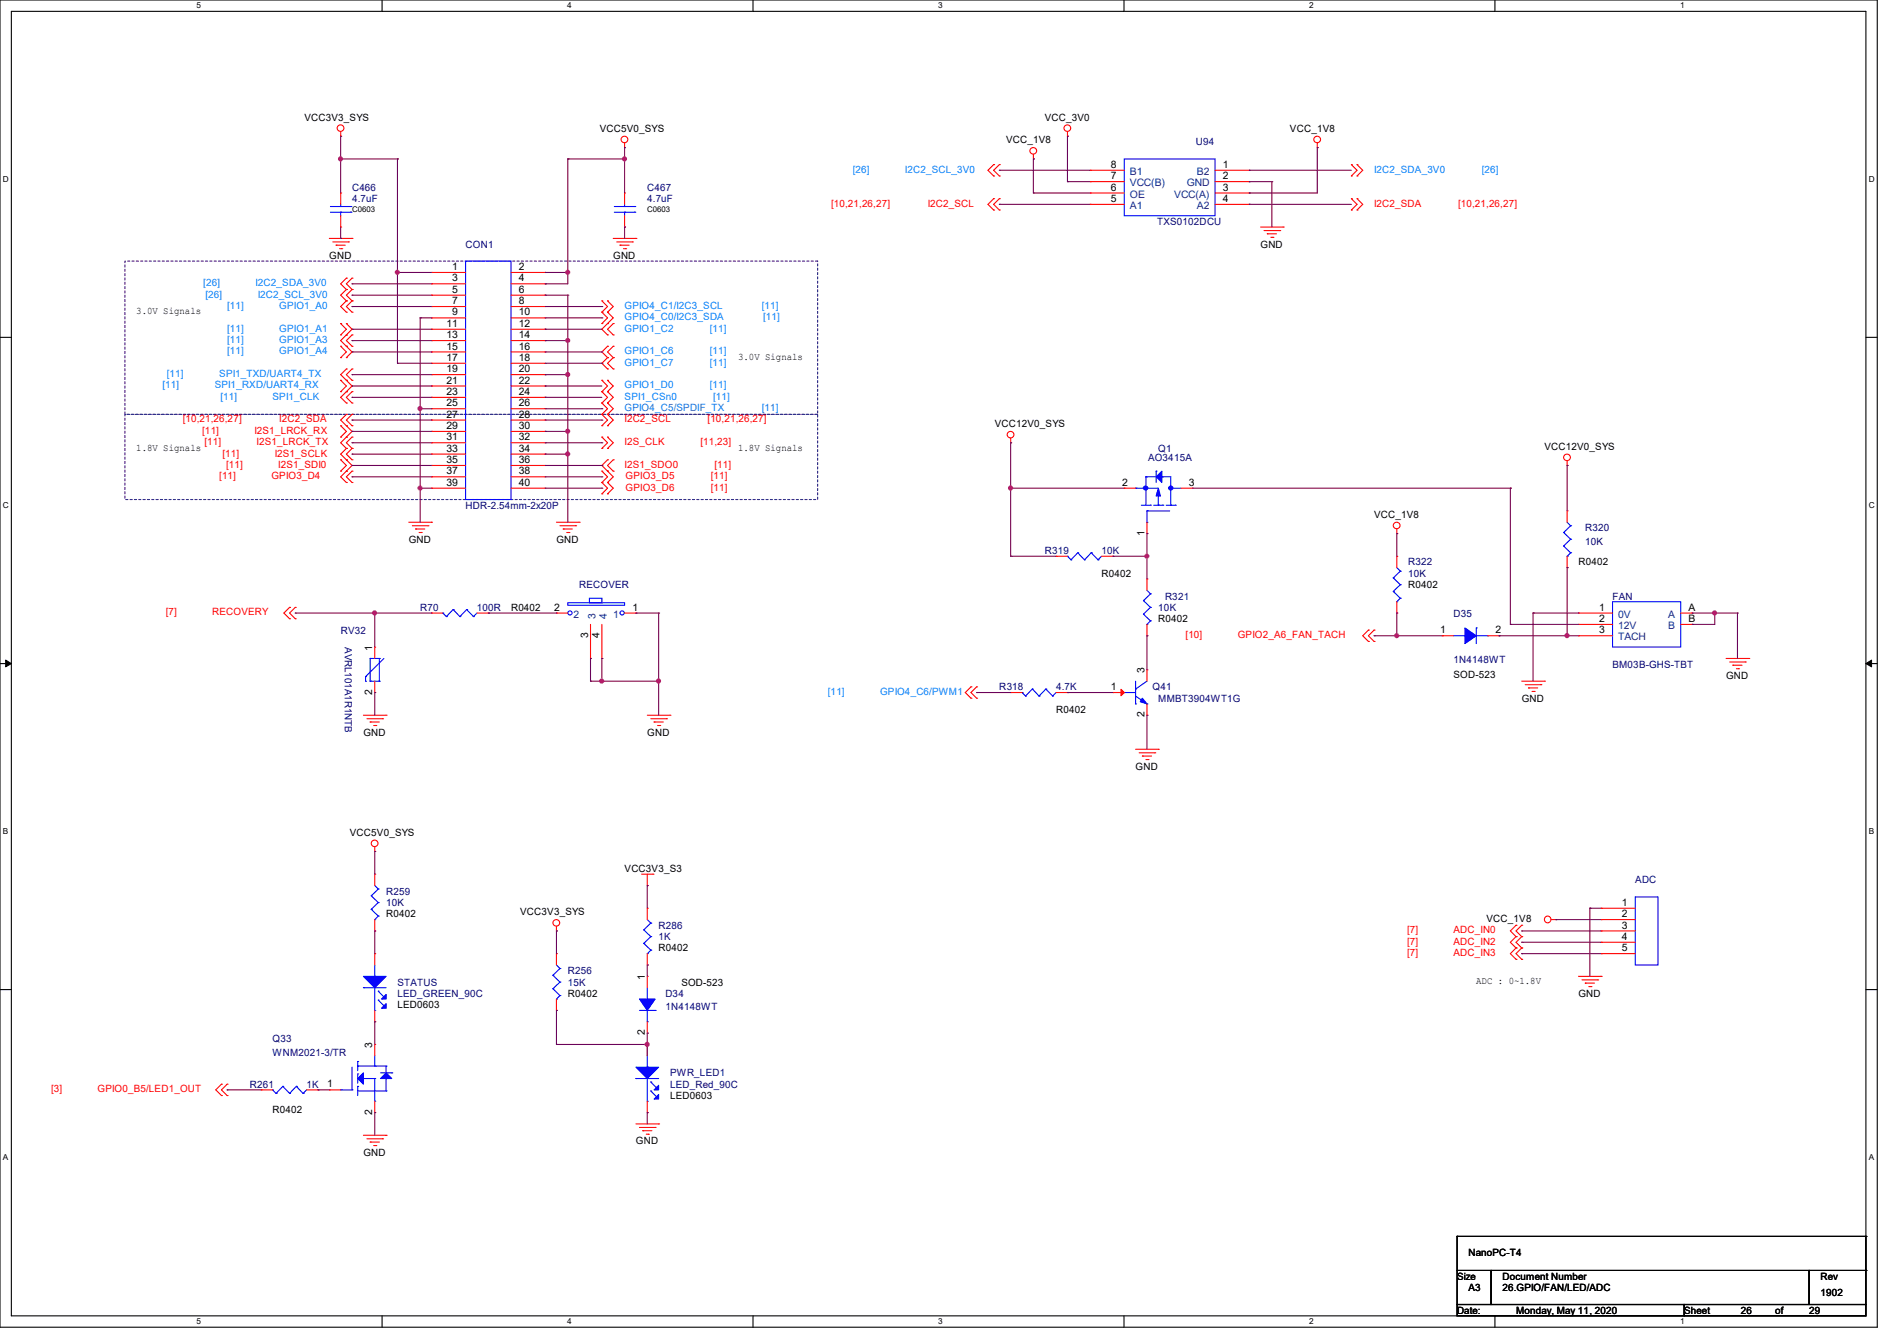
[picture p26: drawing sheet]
<svg xmlns="http://www.w3.org/2000/svg" width="297mm" height="210mm" viewBox="0 0 297 210" stroke-linecap="round" stroke-linejoin="round" font-family="sans-serif">
<defs><g id="words">
<g font-size="1.6">
<text x="47.7" y="18.9">VCC3V3_SYS</text>
<text x="93.9" y="20.7">VCC5V0_SYS</text>
<text x="157.5" y="22.4">VCC_1V8</text>
<text x="163.6" y="18.9">VCC_3V0</text>
<text x="202" y="20.7">VCC_1V8</text>
<text x="173.9" y="29.8">6</text>
<text x="173.9" y="28.1">7</text>
<text x="173.9" y="26.3">8</text>
<text x="191.5" y="26.3">1</text>
<text x="191.5" y="28.1">2</text>
<text x="191.5" y="29.8">3</text>
<text x="173.9" y="31.6">5</text>
<text x="191.5" y="31.6">4</text>
<text x="51.6" y="40.6">GND</text>
<text x="96" y="40.6">GND</text>
<text x="197.4" y="38.8">GND</text>
<text x="70.8" y="42.3">1</text>
<text x="70.8" y="44.1">3</text>
<text x="70.8" y="45.8">5</text>
<text x="70.8" y="47.6">7</text>
<text x="81.2" y="42.3">2</text>
<text x="81.2" y="44.1">4</text>
<text x="81.2" y="45.8">6</text>
<text x="81.2" y="47.6">8</text>
<text x="21.3" y="49.2">3.0V Signals</text>
<text x="69.9" y="51.2">11</text>
<text x="69.9" y="53">13</text>
<text x="70.8" y="49.4">9</text>
<text x="81.2" y="49.4">10</text>
<text x="81.2" y="51.2">12</text>
<text x="81.2" y="53">14</text>
<text x="69.9" y="54.7">15</text>
<text x="69.9" y="56.5">17</text>
<text x="69.9" y="58.3">19</text>
<text x="81.2" y="54.7">16</text>
<text x="81.2" y="56.5">18</text>
<text x="81.2" y="58.3">20</text>
<text x="115.6" y="56.3">3.0V Signals</text>
<text x="69.9" y="60.1">21</text>
<text x="69.9" y="61.8">23</text>
<text x="69.9" y="63.6">25</text>
<text x="69.9" y="65.4">27</text>
<text x="81.2" y="60.1">22</text>
<text x="81.2" y="61.8">24</text>
<text x="81.2" y="63.6">26</text>
<text x="81.2" y="65.4">28</text>
<text x="21.3" y="70.6">1.8V Signals</text>
<text x="69.9" y="67.2">29</text>
<text x="69.9" y="69">31</text>
<text x="69.9" y="70.7">33</text>
<text x="81.2" y="67.2">30</text>
<text x="81.2" y="69">32</text>
<text x="81.2" y="70.7">34</text>
<text x="115.6" y="70.6">1.8V Signals</text>
<text x="155.7" y="66.9">VCC12V0_SYS</text>
<text x="241.8" y="70.4">VCC12V0_SYS</text>
<text x="69.9" y="72.5">35</text>
<text x="69.9" y="74.3">37</text>
<text x="69.9" y="76.1">39</text>
<text x="81.2" y="72.5">36</text>
<text x="81.2" y="74.3">38</text>
<text x="81.2" y="76.1">40</text>
<text x="175.7" y="76.1">2</text>
<text x="186.1" y="76.1">3</text>
<text x="179.2" y="83.9" transform="rotate(-90 179.2 83.9)">1</text>
<text x="215.1" y="81.1">VCC_1V8</text>
<text x="64" y="85">GND</text>
<text x="87.1" y="85">GND</text>
<text x="247.1" y="88.6">R0402</text>
<text x="80" y="95.7">R0402</text>
<text x="86.8" y="95.6">2</text>
<text x="99" y="95.6">1</text>
<text x="172.5" y="90.3">R0402</text>
<text x="220.5" y="92.1">R0402</text>
<text x="250.4" y="95.6">1</text>
<text x="264.4" y="95.6">A</text>
<text x="58.3" y="101.9" transform="rotate(-90 58.3 101.9)">1</text>
<text x="92.1" y="99.9" transform="rotate(-90 92.1 99.9)">3</text>
<text x="93.9" y="99.9" transform="rotate(-90 93.9 99.9)">4</text>
<text x="181.4" y="97.4">R0402</text>
<text x="225.5" y="99.2">1</text>
<text x="234.1" y="99.2">2</text>
<text x="250.4" y="97.4">2</text>
<text x="250.4" y="99.2">3</text>
<text x="264.4" y="97.4">B</text>
<text x="179.2" y="105.5" transform="rotate(-90 179.2 105.5)">3</text>
<text x="227.6" y="106.2">SOD-523</text>
<text x="270.3" y="106.3">GND</text>
<text x="58.3" y="108.8" transform="rotate(-90 58.3 108.8)">2</text>
<text x="165.4" y="111.7">R0402</text>
<text x="173.9" y="108.1">1</text>
<text x="179.2" y="112.4" transform="rotate(-90 179.2 112.4)">2</text>
<text x="238.3" y="109.9">GND</text>
<text x="56.9" y="115.2">GND</text>
<text x="101.3" y="115.2">GND</text>
<text x="177.8" y="120.6">GND</text>
<text x="54.8" y="130.9">VCC5V0_SYS</text>
<text x="97.8" y="136.6">VCC3V3_S3</text>
<text x="60.5" y="143.7">R0402</text>
<text x="81.4" y="143.3">VCC3V3_SYS</text>
<text x="253.9" y="141.9">1</text>
<text x="253.9" y="143.6">2</text>
<text x="103.1" y="149">R0402</text>
<text x="232.7" y="144.4">VCC_1V8</text>
<text x="253.9" y="145.4">3</text>
<text x="253.9" y="147.2">4</text>
<text x="253.9" y="149">5</text>
<text x="101" y="153.5" transform="rotate(-90 101 153.5)">1</text>
<text x="106.7" y="154.3">SOD-523</text>
<text x="231.1" y="154.1">ADC : 0~1.8V</text>
<text x="62.2" y="157.9">LED0603</text>
<text x="88.9" y="156.1">R0402</text>
<text x="247.1" y="156.1">GND</text>
<text x="58.3" y="164.1" transform="rotate(-90 58.3 164.1)">3</text>
<text x="101" y="162.1" transform="rotate(-90 101 162.1)">2</text>
<text x="51.2" y="170.3">1</text>
<text x="104.9" y="172.1">LED0603</text>
<text x="42.7" y="174.2">R0402</text>
<text x="58.3" y="174.6" transform="rotate(-90 58.3 174.6)">2</text>
<text x="99.6" y="179.2">GND</text>
<text x="56.9" y="181">GND</text>
<text x="229.9" y="196.7">NanoPC-T4</text>
<text x="228.1" y="200.4">Size</text>
<text x="229.9" y="202.2">A3</text>
<text x="235.2" y="200.4">Document Number</text>
<text x="235.2" y="202.2">26.GPIO/FAN/LED/ADC</text>
<text x="285" y="202.9">1902</text>
<text x="285" y="200.4">Rev</text>
<text x="228.1" y="205.7">Date:</text>
<text x="237.4" y="205.7">Monday, May 11, 2020</text>
<text x="263.7" y="205.7">Sheet</text>
<text x="272.6" y="205.7">26</text>
<text x="277.9" y="205.7">of</text>
<text x="283.2" y="205.7">29</text>
</g>
<g font-size="1.6" fill="#000080">
<text x="187.2" y="22.8">U94</text>
<text x="55.1" y="29.9">C466</text>
<text x="101.3" y="29.9">C467</text>
<text x="55.1" y="31.7">4.7uF</text>
<text x="101.3" y="31.7">4.7uF</text>
<text x="181.2" y="35.2">TXS0102DCU</text>
<text x="72.9" y="38.8">CON1</text>
<text x="181.4" y="70.8">Q1</text>
<text x="179.7" y="72.2">AO3415A</text>
<text x="72.9" y="79.7">HDR-2.54mm-2x20P</text>
<text x="248.2" y="83.2">R320</text>
<text x="163.6" y="86.8">R319</text>
<text x="172.5" y="86.8">10K</text>
<text x="220.5" y="88.6">R322</text>
<text x="248.2" y="85.3">10K</text>
<text x="65.8" y="95.7">R70</text>
<text x="74.7" y="95.7">100R</text>
<text x="90.7" y="92.1">RECOVER</text>
<text x="181.4" y="95.7">10K</text>
<text x="182.4" y="93.9">R321</text>
<text x="220.5" y="90.3">10K</text>
<text x="252.5" y="93.9">FAN</text>
<text x="53.3" y="99.2">RV32</text>
<text x="54" y="101.3" transform="rotate(90 54 101.3)">AVRL101A1R1NTB</text>
<text x="227.6" y="96.6">D35</text>
<text x="227.6" y="103.8">1N4148WT</text>
<text x="252.5" y="104.6">BM03B-GHS-TBT</text>
<text x="156.5" y="108.1">R318</text>
<text x="165.3" y="108.1">4.7K</text>
<text x="180.5" y="108.1">Q41</text>
<text x="181.4" y="109.9">MMBT3904WT1G</text>
<text x="60.5" y="140.1">R259</text>
<text x="60.5" y="141.9">10K</text>
<text x="256" y="138.3">ADC</text>
<text x="103.1" y="145.5">R286</text>
<text x="103.1" y="147.2">1K</text>
<text x="62.2" y="154.3">STATUS</text>
<text x="88.9" y="152.6">R256</text>
<text x="88.9" y="154.3">15K</text>
<text x="62.2" y="156.1">LED_GREEN_90C</text>
<text x="104.2" y="156.1">D34</text>
<text x="104.2" y="158.2">1N4148WT</text>
<text x="42.7" y="163.2">Q33</text>
<text x="42.7" y="165.3">WNM2021-3/TR</text>
<text x="39.1" y="170.3">R261</text>
<text x="48" y="170.3">1K</text>
<text x="104.9" y="168.6">PWR_LED1</text>
<text x="104.9" y="170.3">LED_Red_90C</text>
</g>
<g font-size="1.6" fill="#0080ff">
<text x="133.5" y="27.1">[26]</text>
<text x="141.7" y="27.1">I2C2_SCL_3V0</text>
<text x="215.1" y="27.1">I2C2_SDA_3V0</text>
<text x="232" y="27.1">[26]</text>
<text x="31.8" y="44.8">[26]</text>
<text x="32.2" y="46.6">[26]</text>
<text x="40" y="44.8">I2C2_SDA_3V0</text>
<text x="40.3" y="46.6">I2C2_SCL_3V0</text>
<text x="35.6" y="48.4">[11]</text>
<text x="35.6" y="51.9">[11]</text>
<text x="35.6" y="53.7">[11]</text>
<text x="43.7" y="48.4">GPIO1_A0</text>
<text x="43.7" y="51.9">GPIO1_A1</text>
<text x="43.7" y="53.7">GPIO1_A3</text>
<text x="97.8" y="48.4">GPIO4_C1/I2C3_SCL</text>
<text x="97.8" y="50.2">GPIO4_C0/I2C3_SDA</text>
<text x="97.8" y="51.9">GPIO1_C2</text>
<text x="111.1" y="51.9">[11]</text>
<text x="119.3" y="48.4">[11]</text>
<text x="119.5" y="50.2">[11]</text>
<text x="26.1" y="59.1">[11]</text>
<text x="34.3" y="59.1">SPI1_TXD/UART4_TX</text>
<text x="35.6" y="55.5">[11]</text>
<text x="43.7" y="55.5">GPIO1_A4</text>
<text x="97.8" y="55.5">GPIO1_C6</text>
<text x="97.8" y="57.3">GPIO1_C7</text>
<text x="111.1" y="55.5">[11]</text>
<text x="111.1" y="57.3">[11]</text>
<text x="25.4" y="60.8">[11]</text>
<text x="33.6" y="60.8">SPI1_RXD/UART4_RX</text>
<text x="34.5" y="62.6">[11]</text>
<text x="42.7" y="62.6">SPI1_CLK</text>
<text x="97.8" y="62.6">SPI1_CSn0</text>
<text x="97.8" y="60.8">GPIO1_D0</text>
<text x="111.1" y="60.8">[11]</text>
<text x="111.7" y="62.6">[11]</text>
<text x="129.6" y="108.8">[11]</text>
<text x="137.8" y="108.8">GPIO4_C6/PWM1</text>
</g>
<g font-size="1.6" fill="#004080">
<text x="176.9" y="29.2">VCC(B)</text>
<text x="176.9" y="27.4">B1</text>
<text x="185.8" y="29.2">GND</text>
<text x="187.4" y="27.4">B2</text>
<text x="176.9" y="32.7">A1</text>
<text x="176.9" y="30.9">OE</text>
<text x="183.9" y="30.9">VCC(A)</text>
<text x="187.4" y="32.7">A2</text>
<text x="89.8" y="96.7">2</text>
<text x="93.2" y="96.9" transform="rotate(-90 93.2 96.9)">3</text>
<text x="95" y="96.9" transform="rotate(-90 95 96.9)">4</text>
<text x="96" y="96.7">1</text>
<text x="253.4" y="96.7">0V</text>
<text x="253.4" y="98.5">12V</text>
<text x="253.4" y="100.3">TACH</text>
<text x="261.2" y="96.7">A</text>
<text x="261.2" y="98.5">B</text>
</g>
<g font-size="1.6" fill="#f00">
<text x="130.1" y="32.4">[10,21,26,27]</text>
<text x="145.2" y="32.4">I2C2_SCL</text>
<text x="215.1" y="32.4">I2C2_SDA</text>
<text x="228.3" y="32.4">[10,21,26,27]</text>
<text x="28.6" y="66.2">[10,21,26,27]</text>
<text x="31.7" y="67.9">[11]</text>
<text x="32" y="69.7">[11]</text>
<text x="34.8" y="71.5">[11]</text>
<text x="39.8" y="67.9">I2S1_LRCK_RX</text>
<text x="40.2" y="69.7">I2S1_LRCK_TX</text>
<text x="43" y="71.5">I2S1_SCLK</text>
<text x="43.7" y="66.2">I2C2_SDA</text>
<text x="97.8" y="69.7">I2S_CLK</text>
<text x="97.8" y="66.2">I2C2_SCL</text>
<text x="109.7" y="69.7">[11,23]</text>
<text x="110.8" y="66.2">[10,21,26,27]</text>
<text x="34.3" y="75.1">[11]</text>
<text x="35.4" y="73.3">[11]</text>
<text x="42.5" y="75.1">GPIO3_D4</text>
<text x="43.6" y="73.3">I2S1_SDI0</text>
<text x="97.8" y="73.3">I2S1_SDO0</text>
<text x="98" y="75.1">GPIO3_D5</text>
<text x="98" y="76.8">GPIO3_D6</text>
<text x="111.3" y="75.1">[11]</text>
<text x="111.3" y="76.8">[11]</text>
<text x="111.8" y="73.3">[11]</text>
<text x="26" y="96.4">[7]</text>
<text x="33.2" y="96.4">RECOVERY</text>
<text x="185.6" y="99.9">[10]</text>
<text x="193.8" y="99.9">GPIO2_A6_FAN_TACH</text>
<text x="220.3" y="148">[7]</text>
<text x="220.3" y="146.2">[7]</text>
<text x="220.3" y="149.7">[7]</text>
<text x="227.6" y="148">ADC_IN2</text>
<text x="227.6" y="146.2">ADC_IN0</text>
<text x="227.6" y="149.7">ADC_IN3</text>
<text x="8" y="171.1">[3]</text>
<text x="15.3" y="171.1">GPIO0_B5/LED1_OUT</text>
</g>
<g font-size="1.6" fill="#0080c0">
<text x="97.8" y="64.4">GPIO4_C5/SPDIF_TX</text>
<text x="119.3" y="64.4">[11]</text>
</g>
<g font-size="1.3">
<text x="30.8" y="1.3">5</text>
<text x="88.8" y="1.3">4</text>
<text x="146.9" y="1.3">3</text>
<text x="205" y="1.3">2</text>
<text x="263.1" y="1.3">1</text>
<text x=".5" y="28.4">D</text>
<text x="292.6" y="28.4">D</text>
<text x=".5" y="79.5">C</text>
<text x="292.6" y="79.5">C</text>
<text x=".5" y="130.6">B</text>
<text x="292.6" y="130.6">B</text>
<text x=".5" y="181.7">A</text>
<text x="292.6" y="181.7">A</text>
<text x="30.8" y="207.4">5</text>
<text x="88.8" y="207.4">4</text>
<text x="146.9" y="207.4">3</text>
<text x="205" y="207.4">2</text>
<text x="263.1" y="207.4">1</text>
</g>
<g font-size="1.2">
<text x="55.1" y="33.1">C0603</text>
<text x="101.3" y="33.1">C0603</text>
</g>
</g></defs>
<path d="M0 0h293.9v207.9h-293.9zM1.8 1.8h290.3v204.3h-290.3z" fill="none" stroke="#000" stroke-width=".17"/>
<g fill="#fff">
<path d="M30.8 .2h.7v1.4h-.7z"/>
<path d="M30.8 206.2h.7v1.4h-.7z"/>
</g>
<path d="M59.8 0v1.8M59.8 206.1v1.8" fill="none" stroke="#000" stroke-width=".17"/>
<g fill="#fff">
<path d="M88.8 .2h.7v1.4h-.7z"/>
<path d="M88.8 206.2h.7v1.4h-.7z"/>
</g>
<path d="M117.9 0v1.8M117.9 206.1v1.8" fill="none" stroke="#000" stroke-width=".17"/>
<g fill="#fff">
<path d="M146.9 .2h.7v1.4h-.7z"/>
<path d="M146.9 206.2h.7v1.4h-.7z"/>
</g>
<path d="M176 0v1.8M176 206.1v1.8" fill="none" stroke="#000" stroke-width=".17"/>
<g fill="#fff">
<path d="M205 .2h.7v1.4h-.7z"/>
<path d="M205 206.2h.7v1.4h-.7z"/>
</g>
<path d="M234.1 0v1.8M234.1 206.1v1.8" fill="none" stroke="#000" stroke-width=".17"/>
<g fill="#fff">
<path d="M263.1 .2h.6v1.4h-.6z"/>
<path d="M263.1 206.2h.6v1.4h-.6z"/>
<path d="M.5 27.3h.9v1.4h-.9z"/>
<path d="M292.6 27.3h.9v1.4h-.9z"/>
<path d="M.5 78.4h.9v1.4h-.9z"/>
<path d="M292.6 78.4h.9v1.4h-.9z"/>
</g>
<path d="M0 52.8h1.8M292.1 52.8h1.8" fill="none" stroke="#000" stroke-width=".17"/>
<g fill="#fff">
<path d="M.5 129.5h.8v1.4h-.8z"/>
<path d="M292.6 129.5h.8v1.4h-.8z"/>
</g>
<path d="M0 103.9h1.8M292.1 103.9h1.8" fill="none" stroke="#000" stroke-width=".17"/>
<path d="M.9 103.4l.9 .5-.9 .5zM292.1 103.9l.9-.5v1z" fill="#000" stroke="#000" stroke-width=".16"/>
<g fill="#fff">
<path d="M.5 180.5h.8v1.4h-.8z"/>
<path d="M292.6 180.5h.8v1.4h-.8z"/>
</g>
<g fill="none" stroke="#000" stroke-width=".17">
<path d="M0 155h1.8M292.1 155h1.8M228.1 199h5.4v5.3h-5.4zM228.1 193.6h.1M228.1 193.6v5.4M228.1 193.6h64M233.5 199h49.8v5.3h-49.8zM283.3 199h8.8v5.3h-8.8zM292.1 193.6h.1M292.1 199h.1M292.1 193.6v5.4M228.1 204.3h35.6v1.8h-35.6z"/>
<path d="M263.7 204.3h28.4v1.8h-28.4z"/>
</g>
<path d="M19.6 40.9h108.4v24h-108.4zM19.6 64.9h108.4v13.3h-108.4z" fill="none" stroke="#400080" stroke-width=".17" stroke-dasharray=".3 .3"/>
<g fill="none" stroke="#f00" stroke-width=".17">
<path d="M51.6 37.3h3.5M52.1 37.9h2.5M52.6 38.4h.1M52.6 38.4h1.5M53.2 38.9h.3M53.3 21.3h.1M53.3 30.2h.1M53.3 35.6h.1M53.3 20.6v.7M53.3 30.2v1.8M53.3 33.8v1.8M53.5 38.9h.1"/>
<path d="M54.6 37.9h.1M55.1 37.3h.1M96 37.3h3.6M96.6 37.9h2.4M97.1 38.4h.1M97.1 38.4h1.4M97.6 38.9h.4M97.8 23.1h.1M97.8 30.2h.1M97.8 35.6h.1M97.8 22.4v.7M97.8 30.2v1.8"/>
<path d="M97.8 33.8v1.8M98 38.9h.1M99 37.9h.1M99.6 37.3h.1M155.6 32.9h.1M155.6 31.1h.1M155.6 27.6h.1M155.6 25.8h.1M155.6 31.1l-.9 .9 .9 .9M155.6 25.8l-.9 .9 .9 .9M156.5 32.9h.1M156.5 31.1h.1"/>
<path d="M156.5 27.6h.1M156.5 25.8h.1M156.5 31.1l-.9 .9 .9 .9M156.5 25.8l-.9 .9 .9 .9M161.8 24.9h.1M161.8 24.2v.7M167.1 21.3h.1M167.1 20.6v.7M170.7 32h.1M170.7 30.2h.1M170.7 28.4h.1M170.7 26.7h.1"/>
<path d="M170.7 26.7h5.3M170.7 28.4h5.3M170.7 30.2h5.3M170.7 32h5.3M190.2 26.7h5.4M190.2 28.4h5.4M190.2 30.2h5.4M190.2 32h5.4M195.6 26.7h.1M195.6 28.4h.1M195.6 30.2h.1M195.6 32h.1"/>
<path d="M197.4 35.6h3.5M197.9 36.1h2.5M198.4 36.6h.1M198.4 36.6h1.5M199 37.2h.3M199.3 37.2h.1M200.4 36.1h.1M200.9 35.6h.1M206.2 23.1h.1M206.2 22.4v.7M211.6 32.9h.1M211.6 31.1h.1"/>
<path d="M211.6 27.6h.1M211.6 25.8h.1M211.6 31.1l.9 .9-.9 .9M211.6 25.8l.9 .9-.9 .9M212.5 32.9h.1M212.5 31.1h.1M212.5 27.6h.1M212.5 25.8h.1M212.5 31.1l.9 .9-.9 .9M212.5 25.8l.9 .9-.9 .9M53.3 59.6h.1M53.3 52.5h.1"/>
<path d="M53.3 50.7h.1M53.3 54.2h.1M53.3 56h.1M53.3 59.6l.9 .9-.9 .8M53.3 50.7l.9 .9-.9 .9M53.3 54.2l.9 .9-.9 .9M54.2 59.6h.1M54.2 57.8h.1M54.2 48.9h.1M54.2 47.1h.1M54.2 50.7h.1M54.2 52.5h.1"/>
<path d="M54.2 54.2h.1M54.2 56h.1M54.2 45.3h.1M54.2 43.6h.1M54.2 57.8l-.9 .9 1.8 1.8-1.8 1.7 .9 .9M54.2 47.1l-.9 .9 .9 .9M54.2 50.7l.9 .9-1.8 1.7 1.8 1.8-.9 .9M54.2 45.3l-.9 .9 .9 .9M54.2 43.6l-.9 .8 .9 .9M55.1 59.6h.1M55.1 57.8h.1M55.1 48.9h.1"/>
<path d="M55.1 47.1h.1M55.1 54.2h.1M55.1 52.5h.1M55.1 45.3h.1M55.1 43.6h.1M55.1 57.8l-.9 .9 .9 .9M55.1 47.1l-.9 .9 .9 .9M55.1 52.5l-.9 .8 .9 .9M55.1 45.3l-.9 .9 .9 .9M55.1 43.6l-.9 .8 .9 .9M67.6 42.7h.1M67.6 44.4h.1"/>
<path d="M67.6 46.2h.1M67.6 48h.1M67.6 49.8h.1M67.6 51.6h.1M67.6 53.3h.1M67.6 55.1h.1M67.6 56.9h.1M67.6 58.7h.1M67.6 42.7h5.3M67.6 44.4h5.3M67.6 46.2h5.3M67.6 48h5.3"/>
<path d="M67.6 49.8h5.3M67.6 51.6h5.3M67.6 53.3h5.3M67.6 55.1h5.3M67.6 56.9h5.3M67.6 58.7h5.3M80 42.7h5.3M80 44.4h5.3M80 46.2h5.3M80 48h5.3M80 49.8h5.3M80 51.6h5.3"/>
<path d="M80 53.3h5.3M80 55.1h5.3M80 56.9h5.3M80 58.7h5.3M85.3 42.7h.1M85.3 44.4h.1M85.3 46.2h.1M85.3 48h.1M85.3 49.8h.1M85.3 51.6h.1M85.3 53.3h.1M85.3 55.1h.1"/>
<path d="M85.3 56.9h.1M85.3 58.7h.1M94.2 59.6h.1M94.2 48.9h.1M94.2 47.1h.1M94.2 50.7h.1M94.2 59.6l.9 .9-.9 .8M94.2 47.1l.9 .9-.9 .9M94.2 48.9l.9 .9-.9 .9M95.1 59.6h.1M95.1 56h.1M95.1 54.2h.1"/>
<path d="M95.1 57.8h.1M95.1 48.9h.1M95.1 47.1h.1M95.1 50.7h.1M95.1 52.5h.1M95.1 59.6l.9 .9-.9 .8M95.1 54.2l-.9 .9 .9 .9M95.1 56l-.9 .9 .9 .9M95.1 47.1l.9 .9-.9 .9M95.1 48.9l.9 .9-1.8 1.8 .9 .9M96 54.2h.1M96 56h.1"/>
<path d="M96 57.8h.1M96 50.7h.1M96 52.5h.1M96 54.2l-.9 .9 .9 .9M96 56l-.9 .9 .9 .9M96 50.7l-.9 .9 .9 .9M53.3 61.3h.1M53.3 68.5h.1M53.3 66.7h.1M53.3 73.8h.1M53.3 72h.1M53.3 66.7l.9 .9-.9 .9"/>
<path d="M53.3 72l.9 .9-.9 .9M54.2 63.1h.1M54.2 61.3h.1M54.2 66.7h.1M54.2 68.5h.1M54.2 70.2h.1M54.2 72h.1M54.2 73.8h.1M54.2 75.6h.1M54.2 64.9h.1M54.2 64.9l-.9 .9 1.8 1.8-1.8 1.7 .9 .9M54.2 70.2l-.9 .9 1.8 1.8-1.8 1.8 .9 .9"/>
<path d="M55.1 63.1h.1M55.1 61.3h.1M55.1 70.2h.1M55.1 68.5h.1M55.1 72h.1M55.1 75.6h.1M55.1 73.8h.1M55.1 66.7h.1M55.1 64.9h.1M55.1 61.3l-.9 .9 .9 .9M55.1 68.5l-.9 .8 .9 .9M55.1 70.2l-.9 .9 .9 .9"/>
<path d="M55.1 73.8l-.9 .9 .9 .9M55.1 64.9l-.9 .9 .9 .9M67.6 60.5h.1M67.6 62.2h.1M67.6 64h.1M67.6 65.8h.1M67.6 67.6h.1M67.6 69.3h.1M67.6 71.1h.1M67.6 72.9h.1M67.6 74.7h.1M67.6 76.5h.1"/>
<path d="M67.6 60.5h5.3M67.6 62.2h5.3M67.6 64h5.3M67.6 65.8h5.3M67.6 67.6h5.3M67.6 69.3h5.3M67.6 71.1h5.3M67.6 72.9h5.3M67.6 74.7h5.3M67.6 76.5h5.3M80 60.5h5.3M80 62.2h5.3"/>
<path d="M80 64h5.3M80 65.8h5.3M80 67.6h5.3M80 69.3h5.3M80 71.1h5.3M80 72.9h5.3M80 74.7h5.3M80 76.5h5.3M85.3 60.5h.1M85.3 62.2h.1M85.3 64h.1M85.3 65.8h.1"/>
<path d="M85.3 67.6h.1M85.3 69.3h.1M85.3 71.1h.1M85.3 72.9h.1M85.3 74.7h.1M85.3 76.5h.1M94.2 63.1h.1M94.2 61.3h.1M94.2 64.9h.1M94.2 70.2h.1M94.2 68.5h.1M94.2 75.6h.1"/>
<path d="M94.2 73.8h.1M94.2 77.3h.1M94.2 66.7h.1M94.2 61.3l.9 .9-.9 .9M94.2 63.1l.9 .9-.9 .9M94.2 68.5l.9 .8-.9 .9M94.2 73.8l.9 .9-.9 .9M94.2 75.6l.9 .9-.9 .8M94.2 64.9l.9 .9-.9 .9M95.1 63.1h.1M95.1 61.3h.1M95.1 64.9h.1"/>
<path d="M95.1 72h.1M95.1 73.8h.1M95.1 70.2h.1M95.1 68.5h.1M95.1 75.6h.1M95.1 77.3h.1M95.1 66.7h.1M95.1 61.3l.9 .9-.9 .9M95.1 63.1l.9 .9-.9 .9M95.1 72l-.9 .9 1.8 1.8-.9 .9M95.1 68.5l.9 .8-.9 .9M95.1 75.6l.9 .9-.9 .8"/>
<path d="M95.1 64.9l.9 .9-.9 .9M96 73.8h.1M96 72h.1M96 72l-.9 .9 .9 .9M158.2 69.3h.1M158.2 68.6v.7M176 76.5h.1M176 76.5h1.8M184.9 76.5h1.8M186.7 76.5h.1M245.4 72.9h.1M245.4 72.2v.7"/>
<path d="M45.3 96.9h.1M45.3 95.1h.1M45.3 95.1l-.9 .9 .9 .9M46.2 96.9h.1M46.2 95.1h.1M46.2 95.1l-.9 .9 .9 .9M64 81.8h3.6M64.6 82.3h2.4M65.1 82.8h.1M65.1 82.8h1.4M65.6 83.4h.4M66 83.4h.1"/>
<path d="M67 82.3h.1M67.6 81.8h.1M67.6 96h.1M67.6 96h1.7M74.7 96h1.8M76.5 96h.1M87.1 96h.1M87.1 81.8h3.6M87.1 96h1.8M87.7 82.3h2.4M88.2 82.8h.1M88.2 82.8h1.4"/>
<path d="M88.7 83.4h.4M89.1 83.4h.1M90.1 82.3h.1M90.7 81.8h.1M92.5 97.8v5.3M94.2 97.8v5.3M97.8 96h1.8M99.6 96h.1M165.4 87.1h.1M165.4 87.1h1.7M172.5 87.1h1.7M174.2 87.1h.1"/>
<path d="M179.6 90.7h.1M179.6 99.6h.1M179.6 83.6h.1M179.6 81.8v1.8M179.6 90.7v1.8M179.6 97.8v1.8M214.2 98.7h.1M214.2 98.7l-.8 .9 .8 .9M215.1 98.7h.1M215.1 98.7l-.9 .9 .9 .9M218.7 83.6h.1M218.7 87.1h.1"/>
<path d="M218.7 96h.1M218.7 82.8v.8M218.7 87.1v1.8M218.7 94.2v1.8M225.8 99.6h.1M225.8 99.6h1.8M232.9 99.6h1.8M234.7 99.6h.1M245.4 80h.1M245.4 88.9h.1M245.4 80v1.8M245.4 87.1v1.8"/>
<path d="M247.1 96h.1M247.1 97.8h.1M247.1 99.6h.1M247.1 96h5.4M247.1 99.6h5.4M247.1 97.8h5.4M263.1 96h1.8M263.1 97.8h1.8M264.9 96h.1M264.9 97.8h.1M56.9 112h3.6M57.4 112.6h2.5"/>
<path d="M58 113.1h.1M58 113.1h1.4M58.5 113.6h.3M58.7 101.3h.1M58.7 108.5h.1M58.7 101.3v1.8M58.7 106.7v1.8M58.8 113.6h.1M59.9 112.6h.1M60.5 112h.1M92.5 103.1h.1M94.2 103.1h.1"/>
<path d="M101.3 112h3.6M101.9 112.6h2.5M102.4 113.1h.1M102.4 113.1h1.4M103 113.6h.3M103.3 113.6h.1M104.4 112.6h.1M104.9 112h.1M152 109.3h.1M152 107.6h.1M152 107.6l-.9 .9 .9 .8M152.9 109.3h.1"/>
<path d="M152.9 107.6h.1M152.9 107.6l-.9 .9 .9 .8M158.2 108.5h.1M158.2 108.5h1.8M165.4 108.5h1.7M167.1 108.5h.1M174.2 108.5h.1M174.2 108.5h1.8M177.8 117.3h3.6M178.4 117.9h2.4M178.9 118.4h.1M178.9 118.4h1.4"/>
<path d="M179.4 119h.3M179.6 112h.1M179.6 104.9h.1M179.6 104.9v1.8M179.6 110.2v1.8M179.7 119h.1M180.8 117.9h.1M181.4 117.3h.1M214.2 100.5h.1M215.1 100.5h.1M238.3 106.7h3.5M238.8 107.2h2.5"/>
<path d="M239.3 107.7h.1M239.3 107.7h1.4M239.9 108.3h.3M240.2 108.3h.1M241.3 107.2h.1M241.8 106.7h.1M270.3 103.1h3.5M270.8 103.7h2.5M271.3 104.2h.1M271.3 104.2h1.5M271.9 104.7h.3M272.2 104.7h.1"/>
<path d="M273.3 103.7h.1M273.8 103.1h.1M58.7 133.3h.1M58.7 136.9h.1M58.7 132.6v.7M58.7 136.9v1.8M100.5 136.9h1.7M101.3 138.7h.1M101.3 136.9v1.8M102.2 136.9h.1M58.7 145.8h.1M58.7 149.4h.1"/>
<path d="M58.7 144v1.8M58.7 149.4v1.7M58.7 158.2v1.8M87.1 145.8h.1M87.1 149.4h.1M87.1 158.2h.1M87.1 145.1v.7M87.1 149.4v1.7M87.1 156.5v1.7M101.3 142.2h.1M101.3 151.1h.1M101.3 152.9h.1"/>
<path d="M101.3 142.2v1.8M101.3 149.4v1.7M101.3 152.9v1.8M237.4 148.5h.1M237.4 146.7h.1M237.4 144.9h.1M237.4 150.2h.1M237.4 146.7l-.9 .9 .9 .9M237.4 144.9l-.9 .9 .9 .9M237.4 148.5l-.9 .9 .9 .8M238.3 148.5h.1M238.3 146.7h.1"/>
<path d="M238.3 144.9h.1M238.3 150.2h.1M238.3 146.7l-.9 .9 .9 .9M238.3 144.9l-.9 .9 .9 .9M238.3 148.5l-.9 .9 .9 .8M242.9 144h.7M243.6 144h.1M247.1 152.9h3.6M247.7 153.5h2.4M248.2 154h.1M248.2 154h1.4M248.8 154.5h.3"/>
<path d="M249.1 154.5h.1M250.1 153.5h.1M250.7 152.9h.1M250.7 142.2h.1M250.7 144h.1M250.7 145.8h.1M250.7 147.6h.1M250.7 149.4h.1M250.7 144h5.3M250.7 142.2h5.3M250.7 145.8h5.3M250.7 147.6h5.3"/>
<path d="M250.7 149.4h5.3M34.7 171.6h.1M34.7 169.8h.1M34.7 169.8l-.9 .9 .9 .9M35.6 171.6h.1M35.6 169.8h.1M35.6 169.8l-.9 .9 .9 .9M40.9 170.7h.1M40.9 170.7h1.8M48 170.7h1.8M49.8 170.7h.1M51.6 170.7h.1"/>
<path d="M51.6 170.7h1.7M56.9 177.8h3.6M57.4 178.4h2.5M58 178.9h.1M58 178.9h1.4M58.5 179.4h.3M58.7 160h.1M58.7 163.6h.1M58.7 174.2h.1M58.7 163.6v1.8M58.7 172.5v1.7M58.8 179.4h.1"/>
<path d="M59.9 178.4h.1M60.5 177.8h.1M99.6 176h3.5M100.1 176.6h2.5M100.6 177.1h.1M100.6 177.1h1.5M101.2 177.6h.3M101.3 163.6h.1M101.3 174.2h.1M101.3 161.8h.1M101.3 160v1.8M101.3 163.6v1.8"/>
<path d="M101.3 172.5v1.7M101.5 177.6h.1M102.6 176.6h.1M103.1 176h.1"/>
<circle cx="53.3" cy="20.1" r=".52"/>
<circle cx="97.8" cy="21.8" r=".52"/>
<circle cx="161.8" cy="23.6" r=".52"/>
<circle cx="167.1" cy="20.1" r=".52"/>
<circle cx="206.2" cy="21.8" r=".52"/>
<circle cx="158.2" cy="68.1" r=".52"/>
<circle cx="245.4" cy="71.6" r=".52"/>
<circle cx="218.7" cy="82.3" r=".52"/>
<circle cx="58.7" cy="132.1" r=".52"/>
<circle cx="87.1" cy="144.5" r=".52"/>
<circle cx="242.3" cy="144" r=".52"/>
</g>
<g fill="none" stroke="#00f" stroke-width=".17">
<path d="M51.7 33.2h3.2M51.7 32.3h3.2M53.3 32.3h.1M53.3 33.2h.1M53.3 32v.3M53.3 33.2v.6M54.9 33.2h.1M54.9 32.3h.1M96.2 33.2h3.2M96.2 32.3h3.2M97.8 32.3h.1M97.8 33.2h.1"/>
<path d="M97.8 32v.3M97.8 33.2v.6M99.4 33.2h.1M99.4 32.3h.1M176 24.9h14.2v8.9h-14.2zM72.9 40.9h7.1v37.3h-7.1zM177.8 76.5h.1M177.8 76.5h3.6M178.7 79.1h1.4M179.4 74.7h.1M179.4 74.7v4.4M179.4 74.7h1.6"/>
<path d="M180.1 79.1h.1M180.6 79.1h1.5M181 73.8h.1M181 73.8v1.8M181.4 79.1h.1M181.4 77.3v1.8M181.9 74.7h.1M181.9 74.7h1.4v4.4M182.1 79.1h.1M182.6 79.1h1.4M183.3 79.1h.1M183.3 76.5h.1"/>
<path d="M183.3 76.5h1.6M184 79.1h.1M69.3 96h.1M69.3 96l.6 .6M69.9 96.6h.1M71 95.5h.1M71 95.5l1 1.1M71 95.5l-1.1 1.1M72 96.6h.1M73.1 95.5h.1M73.1 95.5l1 1.1M73.1 95.5l-1.1 1.1"/>
<path d="M74.1 96.6h.1M74.7 96l-.6 .6M88.9 94.4h8.9v.4h-8.9zM92.3 93.7h1.9v.7h-1.9zM167.1 87.1h.1M167.1 87.1l.6 .6M167.7 87.7h.1M168.7 86.6h.1M168.7 86.6l1.1 1.1M168.7 86.6l-1 1.1M169.8 87.7h.1M170.9 86.6h.1"/>
<path d="M170.9 86.6l1 1.1M170.9 86.6l-1.1 1.1M171.9 87.7h.1M172.5 87.1l-.6 .6M179 94.1h.1M179 96.2h.1M179 94.1l1.1 1M179 96.2l1.1 1M179.6 97.8h.1M179.6 80h.1M179.6 81.8h.1M179.6 92.5l.5 .5"/>
<path d="M179.6 80h3.5M179.6 80v1.8M180.1 93h.1M180.1 95.1h.1M180.1 97.2h.1M180.1 93l-1.1 1.1M180.1 95.1l-1.1 1.1M180.1 97.2l-.5 .6M218.1 90.5h.1M218.1 92.6h.1M218.1 90.5l1.1 1.1M218.1 92.6l1.1 1.1"/>
<path d="M218.7 94.2h.1M218.7 88.9l.5 .6M219.2 89.5h.1M219.2 91.6h.1M219.2 93.7h.1M219.2 89.5l-1.1 1M219.2 91.6l-1.1 1M219.2 93.7l-.5 .5M227.6 99.6h1.8M229.4 99.6h.1M231.1 98.3h.1M231.1 98.3v2.5"/>
<path d="M231.1 99.6h1.8M232.9 99.6h.1M244.8 83.4h.1M244.8 85.5h.1M244.8 83.4l1.1 1.1M244.8 85.5l1.1 1.1M245.4 87.1h.1M245.4 81.8l.5 .5M245.9 82.3h.1M245.9 84.5h.1M245.9 86.6h.1M245.9 82.3l-1.1 1.1"/>
<path d="M245.9 84.5l-1.1 1M245.9 86.6l-.5 .5M252.5 94.2h10.6v7.1h-10.6zM57.2 106h.1M57.2 106.7h.1M57.2 106v.7M58 106.7h.1M58 103.1h.1M58 103.1h1.4M58 106.7h1.4M58 103.1v3.6M59.4 103.1h.1"/>
<path d="M59.4 106.7h.1M59.4 103.1v3.6M60.1 103.1l-2.9 2.9M160 108.5h.1M160 108.5l.6 .5M160.6 109h.1M161.6 107.9h.1M161.6 107.9l1.1 1.1M161.6 107.9l-1 1.1M162.7 109h.1M163.7 107.9h.1M163.7 107.9l1.1 1.1"/>
<path d="M163.7 107.9l-1 1.1M164.8 109h.1M165.4 108.5l-.6 .5M176 108.5h.1M176 108.5h1.8M177.8 107.9h.1M177.8 110.2h.1M177.8 109l1.8 1.2M177.8 106.7v3.5M179.6 110.2h.1M179.6 106.7l-1.8 1.2M58.7 138.7l.5 .5"/>
<path d="M59.2 139.2h.1M59.2 139.2l-1.1 1.1M56.9 154.7h.1M56.9 154.7h3.6M58.1 140.3h.1M58.1 142.4h.1M58.1 140.3l1.1 1.1M58.1 142.4l1.1 1.1M58.7 144h.1M58.7 152.9h.1M58.7 158.2h.1M58.7 151.1v1.8"/>
<path d="M58.7 154.7v3.5M59.2 141.4h.1M59.2 143.5h.1M59.2 155.2h.1M59.2 156.6h.1M59.2 141.4l-1.1 1M59.2 143.5l-.5 .5M59.2 155.2l.9 .9M59.2 156.6l.9 .9M86.6 152.7h.1M86.6 154.9h.1M86.6 152.7l1.1 1.1"/>
<path d="M86.6 154.9l1.1 1M87.1 156.5h.1M87.1 151.1l.6 .6M87.7 151.7h.1M87.7 153.8h.1M87.7 155.9h.1M87.7 151.7l-1.1 1M87.7 153.8l-1.1 1.1M87.7 155.9l-.6 .6M100.1 158.2h2.5M100.8 145.6h.1M100.8 147.7h.1"/>
<path d="M100.8 145.6l1.1 1.1M100.8 147.7l1.1 1.1M101.3 149.4h.1M101.3 156.5h.1M101.3 154.7v1.8M101.3 158.2v1.8M101.3 144l.6 .6M101.9 144.6h.1M101.9 146.7h.1M101.9 148.8h.1M101.9 144.6l-1.1 1M101.9 146.7l-1.1 1"/>
<path d="M101.9 148.8l-.6 .6M102.6 158.2h.1M256 140.5h3.6v10.6h-3.6zM42.7 170.7h.1M42.7 170.7l.5 .5M43.2 171.2h.1M44.3 170.1h.1M44.3 170.1l1 1.1M44.3 170.1l-1.1 1.1M45.3 171.2h.1M46.4 170.1h.1M46.4 170.1l1.1 1.1"/>
<path d="M46.4 170.1l-1.1 1.1M47.5 171.2h.1M48 170.7l-.5 .5M53.3 170.7h.1M53.3 170.7h1.8M55.1 170.7h.1M55.1 167.1v3.6M56 170.1h.1M56 168.2h.1M56 166.2h.1M56 167h.1M56 166.2v1.5"/>
<path d="M56 168.2v1.4M56 170.1v1.5M56 170.9h4.5M56 167h4.5M56.9 168.9h1.8M58.7 167h.1M58.7 168.9h.1M58.7 172.5h.1M58.7 165.4v1.6M58.7 168.9v3.6M59.6 168h1.7M60.5 170.9h.1"/>
<path d="M60.5 168.9h.1M60.5 167h.1M60.5 167v1M60.5 168.9v2M61.3 168h.1M99.6 168.9h.1M99.6 168.9h3.5M101.3 167.1h.1M101.3 172.5h.1M101.3 160h.1M101.3 165.4v1.7M101.3 168.9v3.6"/>
<path d="M101.9 169.5h.1M101.9 170.9h.1M101.9 169.5l.9 .8M101.9 170.9l.9 .8"/>
<circle cx="89.2" cy="96" r=".33"/>
<circle cx="97.4" cy="96" r=".33"/>
</g>
<g fill="#00f" stroke="#00f" stroke-width=".17">
<path d="M99.6 167.1h3.5l-1.8 1.8z"/>
<path d="M102.4 170.7l.7-.7v.7z"/>
<path d="M102.4 172.1l.7-.7v.7z"/>
<path d="M56.9 152.9h3.6l-1.8 1.8z"/>
<path d="M59.7 156.5l.8-.8v.8z"/>
<path d="M59.7 157.9l.8-.7v.7z"/>
<path d="M178.9 109.3l.7 .9-1.1-.3z"/>
<path d="M181 74.7l.9-.9v1.8z"/>
<path d="M181.4 76.5l.3 1.2h-.7z"/>
<path d="M56.9 168v1.8l-.9-.9z"/>
<path d="M60.5 168l.8 .9h-1.7z"/>
<path d="M229.4 98.3l1.7 1.3-1.7 1.2z" fill-rule="evenodd"/>
<path d="M100.1 156.5h2.5l-1.3 1.7z" fill-rule="evenodd"/>
<circle cx="183.3" cy="76.4" r=".33"/>
<circle cx="179.4" cy="76.4" r=".33"/>
</g>
<path d="M175.5 107.9l.5 .6-.5 .5z" fill="#f00" stroke="#f00" stroke-width=".17"/>
<g fill="none" stroke="#800040" stroke-width=".17">
<path d="M53.3 21.3h.1M53.3 24.9h.1M53.3 37.3h.1M53.3 21.3v8.9M53.3 35.6v1.7M53.3 24.9h8.9M62.2 24.9h.1M62.2 24.9v32M88.9 24.9h.1M88.9 24.9v19.5h-3.6M88.9 24.9h8.9M97.8 23.1h.1"/>
<path d="M97.8 24.9h.1M97.8 35.6h.1M97.8 23.1v7.1M97.8 35.6v1.7M156.5 32h.1M156.5 26.7h.1M156.5 32h14.2M156.5 26.7h14.2M161.8 30.2h.1M161.8 24.9h.1M161.8 30.2h8.9M161.8 24.9v5.3"/>
<path d="M167.1 28.4h.1M167.1 21.3h.1M167.1 28.4h3.6M167.1 21.3v7.1M195.6 32h.1M195.6 30.2h.1M195.6 26.7h.1M195.6 28.4h.1M195.6 32h16M195.6 28.4h3.5M195.6 26.7h16M199.1 28.4h.1"/>
<path d="M199.1 28.4v7.2M206.2 23.1h.1M206.2 23.1v7.1h-10.6M55.1 48h.1M55.1 58.7h.1M55.1 51.6h.1M55.1 53.3h.1M55.1 55.1h.1M55.1 44.4h.1M55.1 46.2h.1M55.1 48h12.5M55.1 44.4h12.5"/>
<path d="M55.1 58.7h12.5M55.1 53.3h12.5M55.1 46.2h12.5M55.1 51.6h12.5M55.1 55.1h12.5M62.2 42.7h.1M62.2 56.9h.1M62.2 42.7h5.4M62.2 56.9h5.4M65.8 49.8h.1M65.8 49.8h1.8M65.8 49.8v32"/>
<path d="M85.3 44.4h.1M85.3 53.3h.1M85.3 58.7h.1M85.3 46.2h.1M85.3 42.7h.1M85.3 51.6h.1M85.3 48h8.9M85.3 42.7h3.6M85.3 56.9h8.9M85.3 58.7h3.6M85.3 49.8h8.9M85.3 53.3h3.6"/>
<path d="M85.3 46.2h3.6M85.3 51.6h8.9M85.3 55.1h8.9M88.9 42.7h.1M88.9 46.2h.1M88.9 53.3h.1M88.9 58.7h.1M88.9 46.2v35.6M94.2 55.1h.1M94.2 56.9h.1M94.2 48h.1M94.2 49.8h.1"/>
<path d="M55.1 60.5h.1M55.1 62.2h.1M55.1 65.8h.1M55.1 67.6h.1M55.1 69.3h.1M55.1 71.1h.1M55.1 72.9h.1M55.1 74.7h.1M55.1 60.5h12.5M55.1 62.2h12.5M55.1 67.6h12.5M55.1 71.1h12.5"/>
<path d="M55.1 65.8h12.5M55.1 69.3h12.5M55.1 72.9h12.5M55.1 74.7h12.5M65.8 64h.1M65.8 76.5h.1M65.8 64h1.8M65.8 76.5h1.8M85.3 60.5h.1M85.3 67.6h.1M85.3 71.1h.1M85.3 62.2h.1"/>
<path d="M85.3 60.5h8.9M85.3 62.2h8.9M85.3 64h8.9M85.3 67.6h3.6M85.3 71.1h3.6M85.3 76.5h8.9M85.3 65.8h8.9M85.3 69.3h8.9M85.3 72.9h8.9M85.3 74.7h8.9M88.9 71.1h.1M88.9 67.6h.1"/>
<path d="M94.2 64h.1M94.2 65.8h.1M94.2 69.3h.1M94.2 72.9h.1M94.2 74.7h.1M94.2 76.5h.1M158.2 69.3h.1M158.2 76.5h.1M158.2 76.5h17.8M158.2 69.3v17.8M186.7 76.5h49.8M236.5 76.5h.1"/>
<path d="M236.5 76.5v21.3M245.4 72.9h.1M245.4 72.9v7.1M46.2 96h.1M46.2 96h21.4M58.7 96h.1M58.7 96v5.3M76.5 96h.1M76.5 96h10.6M99.6 96h.1M99.6 96h3.5M103.1 96h.1"/>
<path d="M103.1 96v16M158.2 87.1h.1M158.2 87.1h7.2M174.2 87.1h.1M174.2 87.1h5.4M179.6 83.6h.1M179.6 87.1h.1M179.6 99.6h.1M179.6 83.6v7.1M179.6 99.6v5.3M215.1 99.6h.1M215.1 99.6h10.7"/>
<path d="M218.7 96h.1M218.7 99.6h.1M218.7 83.6h.1M218.7 83.6v3.5M218.7 96v3.6M234.7 99.6h.1M234.7 99.6h12.4M236.5 97.8h.1M236.5 97.8h10.6M240 96h.1M240 96h7.1M240 96v10.7"/>
<path d="M245.4 88.9h.1M245.4 99.6h.1M245.4 88.9v10.7M264.9 96h.1M264.9 97.8h.1M264.9 96h7.1M268.5 96h.1M268.5 96v1.8h-3.6M272 96h.1M272 96v7.1M58.7 108.5h.1M58.7 108.5v3.5"/>
<path d="M92.5 106.7h.1M92.5 103.1h.1M92.5 106.7h10.6M92.5 103.1v3.6M94.2 106.7h.1M94.2 103.1h.1M94.2 103.1v3.6M103.1 106.7h.1M152.9 108.5h.1M152.9 108.5h5.3M167.1 108.5h.1M167.1 108.5h7.1"/>
<path d="M179.6 112h.1M179.6 112v5.3M58.7 133.3h.1M58.7 133.3v3.6M101.3 138.7h.1M101.3 138.7v3.5M58.7 145.8h.1M58.7 145.8v3.6M87.1 145.8h.1M87.1 158.2h.1M87.1 145.8v3.6M87.1 158.2v5.4"/>
<path d="M101.3 151.1h.1M101.3 151.1v1.8M238.3 147.6h.1M238.3 145.8h.1M238.3 149.4h.1M238.3 147.6h12.4M238.3 145.8h12.4M238.3 149.4h12.4M243.6 144h.1M243.6 144h7.1M248.9 142.2h.1M248.9 142.2v10.7"/>
<path d="M248.9 142.2h1.8M35.6 170.7h.1M35.6 170.7h5.3M49.8 170.7h.1M49.8 170.7h1.8M58.7 174.2h.1M58.7 160h.1M58.7 160v3.6M58.7 174.2v3.6M87.1 163.6h.1M87.1 163.6h14.2M101.3 161.8h.1"/>
<path d="M101.3 163.6h.1M101.3 174.2h.1M101.3 161.8v3.6M101.3 174.2v1.8"/>
</g>
<g fill="#f0f" stroke="#f0f" stroke-width=".17">
<circle cx="62.2" cy="42.7" r=".32"/>
<circle cx="88.9" cy="58.7" r=".32"/>
<circle cx="88.9" cy="53.3" r=".32"/>
<circle cx="88.9" cy="71.1" r=".32"/>
<circle cx="65.8" cy="64" r=".32"/>
<circle cx="88.9" cy="67.5" r=".32"/>
<circle cx="65.8" cy="76.4" r=".32"/>
<circle cx="53.3" cy="24.9" r=".32"/>
<circle cx="88.9" cy="42.7" r=".32"/>
<circle cx="97.8" cy="24.9" r=".32"/>
<circle cx="94.2" cy="106.7" r=".32"/>
<circle cx="103.1" cy="106.7" r=".32"/>
<circle cx="58.7" cy="96" r=".32"/>
<circle cx="101.3" cy="163.6" r=".32"/>
<circle cx="268.5" cy="96" r=".32"/>
<circle cx="179.6" cy="87.1" r=".32"/>
<circle cx="158.2" cy="76.4" r=".32"/>
<circle cx="245.3" cy="99.5" r=".32"/>
<circle cx="218.7" cy="99.5" r=".32"/>
</g>
<use href="#words"/>
</svg>
